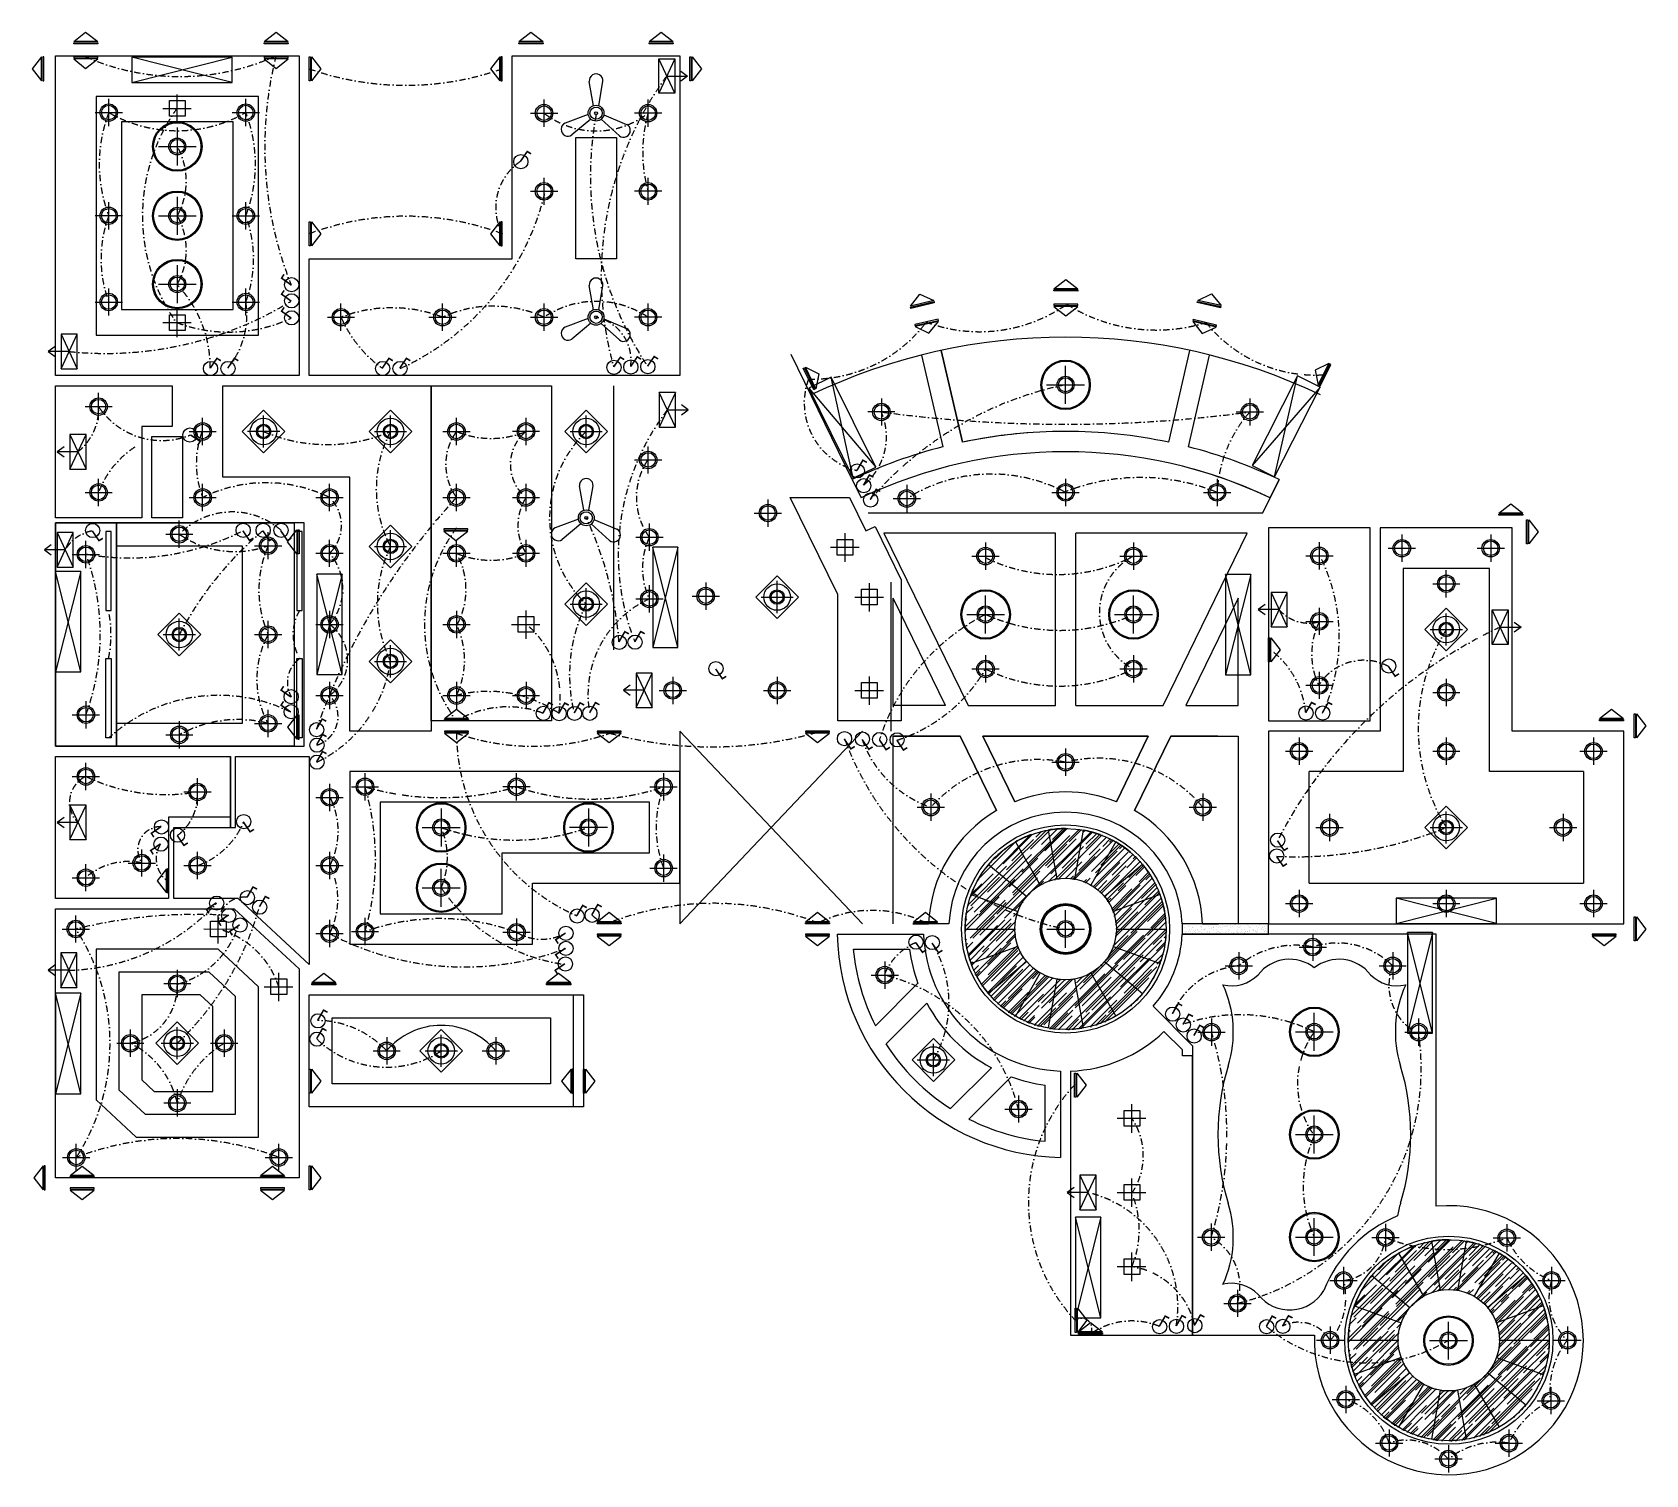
# Model space of a CAD drawing. Header units: millimetres. Extents: x 1911 to 33697, y 1899 to 30313.
import ezdxf

# ---------------------------------------------------------------- set-up
doc = ezdxf.new("R2010")
doc.units = ezdxf.units.MM
doc.linetypes.add('DASHDOT2', pattern=[0.5, 0.25, -0.125, 0, -0.125])
for name, color, linetype in [('AL_Elec - Wall Mounted Halogen 36 W', 7, 'Continuous'), ('Elec - Air Conditioner', 6, 'Continuous'), ('Elec - Cable Wires', 143, 'Continuous'), ('Elec - Chandelier', 11, 'Continuous'), ('Elec - Fans', 11, 'Continuous'), ('Elec - Single Switch', 6, 'Continuous'), ('Elec - Spot Light', 6, 'Continuous'), ('Elec - Strip Lights', 6, 'Continuous'), ('Struc - Hatch', 251, 'Continuous'), ('Struc - Hatch 1', 251, 'Continuous'), ('Struc - Wall Lines', 2, 'Continuous')]:
    doc.layers.add(name, color=color, linetype=linetype)

msp = doc.modelspace()

# ---------------------------------------------------------------- hatches: boundary and pattern name
at = {"layer": 'Struc - Hatch 1'}
h = msp.add_hatch(dxfattribs=at)
h.set_pattern_fill('AR-RROOF', color=256, scale=200, angle=45, style=0)
h.set_pattern_definition([(45, (20218.43, 10599.28), (169.7056, 452.548), [3000, -400, 1000, -200]), (45, (20335.8, 10858.08), (-329.512, 46.669), [600, -66, 1200, -150]), (45, (20168.93, 10790.2), (640.6387, 830.1434), [1600, -280, 800, -200])])
h.paths.add_polyline_path([(22612, 14599, 0.466308), (20288, 12649, 1), (24248, 12649, 0.267949), (23258, 14364), (22768, 13515, -0.267949), (23268, 12649, -1), (21268, 12649, -0.466308), (22442, 13634)])
h.paths.add_polyline_path([(23258, 14364, 0.57735), (20288, 12649, 1), (24248, 12649, 0.176327), (23785, 13922), (23034, 13292, -0.176327), (23268, 12649, -1), (21268, 12649, -0.57735), (22768, 13515)], flags=17)
h.paths.add_polyline_path([(23785, 13922, 0.700208), (20288, 12649, 1), (24248, 12649, 0.087489), (24129, 13326), (23208, 12991, -0.087489), (23268, 12649, -1), (21268, 12649, -0.700208), (23034, 13292)], flags=16)
h.paths.add_polyline_path([(24129, 13326, 0.8391), (20288, 12649, 1), (24248, 12649), (23268, 12649, -1), (21268, 12649, -0.8391), (23208, 12991)], flags=17)
h.paths.add_polyline_path([(24248, 12649, 1), (20288, 12649, 0.8391), (24129, 11972), (23208, 12307, -0.8391), (21268, 12649, -1), (23268, 12649)], flags=0)
h.paths.add_polyline_path([(24129, 11972, 0.087489), (24248, 12649, 1), (20288, 12649, 0.700208), (23785, 11377), (23034, 12006, -0.700208), (21268, 12649, -1), (23268, 12649, -0.087489), (23208, 12307)], flags=0)
h.paths.add_polyline_path([(23785, 11377, 0.176327), (24248, 12649, 1), (20288, 12649, 0.57735), (23258, 10935), (22768, 11783, -0.57735), (21268, 12649, -1), (23268, 12649, -0.176327), (23034, 12006)], flags=0)
h.paths.add_polyline_path([(23258, 10935, 0.267949), (24248, 12649, 1), (20288, 12649, 0.466308), (22612, 10699), (22442, 11664, -0.466308), (21268, 12649, -1), (23268, 12649, -0.267949), (22768, 11783)], flags=0)
h.paths.add_polyline_path([(22612, 10699, 0.36397), (24248, 12649, 1), (20288, 12649, 0.36397), (21925, 10699), (22095, 11664, -0.36397), (21268, 12649, -1), (23268, 12649, -0.36397), (22442, 11664)], flags=0)
h.paths.add_polyline_path([(21925, 10699, 0.466308), (24248, 12649, 1), (20288, 12649, 0.267949), (21278, 10935), (21768, 11783, -0.267949), (21268, 12649, -1), (23268, 12649, -0.466308), (22095, 11664)], flags=0)
h.paths.add_polyline_path([(21278, 10935, 0.57735), (24248, 12649, 1), (20288, 12649, 0.176327), (20752, 11377), (21502, 12006, -0.176327), (21268, 12649, -1), (23268, 12649, -0.57735), (21768, 11783)])
h.paths.add_polyline_path([(20752, 11377, 0.700208), (24248, 12649, 1), (20288, 12649, 0.087489), (20408, 11972), (21329, 12307, -0.087489), (21268, 12649, -1), (23268, 12649, -0.700208), (21502, 12006)], flags=0)
h.paths.add_polyline_path([(20408, 11972, 0.8391), (24248, 12649, 1), (20288, 12649), (21268, 12649, -1), (23268, 12649, -0.8391), (21329, 12307)])
h.paths.add_polyline_path([(20288, 12649, 1), (24248, 12649, 0.8391), (20408, 13326), (21329, 12991, -0.8391), (23268, 12649, -1), (21268, 12649)], flags=0)
h.paths.add_polyline_path([(20408, 13326, 0.087489), (20288, 12649, 1), (24248, 12649, 0.700208), (20752, 13922), (21502, 13292, -0.700208), (23268, 12649, -1), (21268, 12649, -0.087489), (21329, 12991)], flags=0)
h.paths.add_polyline_path([(20752, 13922, 0.176327), (20288, 12649, 1), (24248, 12649, 0.57735), (21278, 14364), (21768, 13515, -0.57735), (23268, 12649, -1), (21268, 12649, -0.176327), (21502, 13292)], flags=16)
h.paths.add_polyline_path([(21278, 14364, 0.267949), (20288, 12649, 1), (24248, 12649, 0.466308), (21925, 14599), (22095, 13634, -0.466308), (23268, 12649, -1), (21268, 12649, -0.267949), (21768, 13515)], flags=0)
h.paths.add_polyline_path([(21925, 14599, 0.36397), (20288, 12649, 1), (24248, 12649, 0.36397), (22612, 14599), (22442, 13634, -0.36397), (23268, 12649, -1), (21268, 12649, -0.36397), (22095, 13634)], flags=16)
h = msp.add_hatch(dxfattribs=at)
h.set_pattern_fill('AR-RROOF', color=256, scale=200, angle=45, style=0)
h.set_pattern_definition([(45, (27768.43, 2499.28), (169.7056, 452.548), [3000, -400, 1000, -200]), (45, (27885.8, 2758.08), (-329.512, 46.669), [600, -66, 1200, -150]), (45, (27718.93, 2690.2), (640.6387, 830.1434), [1600, -280, 800, -200])])
h.paths.add_polyline_path([(30162, 6499, 0.466308), (27838, 4549, 1), (31798, 4549, 0.267949), (30808, 6264), (30318, 5415, -0.267949), (30818, 4549, -1), (28818, 4549, -0.466308), (29992, 5534)])
h.paths.add_polyline_path([(30808, 6264, 0.57735), (27838, 4549, 1), (31798, 4549, 0.176327), (31335, 5822), (30584, 5192, -0.176327), (30818, 4549, -1), (28818, 4549, -0.57735), (30318, 5415)], flags=17)
h.paths.add_polyline_path([(31335, 5822, 0.700208), (27838, 4549, 1), (31798, 4549, 0.087489), (31679, 5226), (30758, 4891, -0.087489), (30818, 4549, -1), (28818, 4549, -0.700208), (30584, 5192)], flags=16)
h.paths.add_polyline_path([(31679, 5226, 0.8391), (27838, 4549, 1), (31798, 4549), (30818, 4549, -1), (28818, 4549, -0.8391), (30758, 4891)], flags=17)
h.paths.add_polyline_path([(31798, 4549, 1), (27838, 4549, 0.8391), (31679, 3872), (30758, 4207, -0.8391), (28818, 4549, -1), (30818, 4549)], flags=0)
h.paths.add_polyline_path([(31679, 3872, 0.087489), (31798, 4549, 1), (27838, 4549, 0.700208), (31335, 3277), (30584, 3906, -0.700208), (28818, 4549, -1), (30818, 4549, -0.087489), (30758, 4207)], flags=0)
h.paths.add_polyline_path([(31335, 3277, 0.176327), (31798, 4549, 1), (27838, 4549, 0.57735), (30808, 2835), (30318, 3683, -0.57735), (28818, 4549, -1), (30818, 4549, -0.176327), (30584, 3906)], flags=0)
h.paths.add_polyline_path([(30808, 2835, 0.267949), (31798, 4549, 1), (27838, 4549, 0.466308), (30162, 2599), (29992, 3564, -0.466308), (28818, 4549, -1), (30818, 4549, -0.267949), (30318, 3683)], flags=0)
h.paths.add_polyline_path([(30162, 2599, 0.36397), (31798, 4549, 1), (27838, 4549, 0.36397), (29475, 2599), (29645, 3564, -0.36397), (28818, 4549, -1), (30818, 4549, -0.36397), (29992, 3564)], flags=0)
h.paths.add_polyline_path([(29475, 2599, 0.466308), (31798, 4549, 1), (27838, 4549, 0.267949), (28828, 2835), (29318, 3683, -0.267949), (28818, 4549, -1), (30818, 4549, -0.466308), (29645, 3564)], flags=0)
h.paths.add_polyline_path([(28828, 2835, 0.57735), (31798, 4549, 1), (27838, 4549, 0.176327), (28302, 3277), (29052, 3906, -0.176327), (28818, 4549, -1), (30818, 4549, -0.57735), (29318, 3683)])
h.paths.add_polyline_path([(28302, 3277, 0.700208), (31798, 4549, 1), (27838, 4549, 0.087489), (27958, 3872), (28879, 4207, -0.087489), (28818, 4549, -1), (30818, 4549, -0.700208), (29052, 3906)], flags=0)
h.paths.add_polyline_path([(27958, 3872, 0.8391), (31798, 4549, 1), (27838, 4549), (28818, 4549, -1), (30818, 4549, -0.8391), (28879, 4207)])
h.paths.add_polyline_path([(27838, 4549, 1), (31798, 4549, 0.8391), (27958, 5226), (28879, 4891, -0.8391), (30818, 4549, -1), (28818, 4549)], flags=0)
h.paths.add_polyline_path([(27958, 5226, 0.087489), (27838, 4549, 1), (31798, 4549, 0.700208), (28302, 5822), (29052, 5192, -0.700208), (30818, 4549, -1), (28818, 4549, -0.087489), (28879, 4891)], flags=0)
h.paths.add_polyline_path([(28302, 5822, 0.176327), (27838, 4549, 1), (31798, 4549, 0.57735), (28828, 6264), (29318, 5415, -0.57735), (30818, 4549, -1), (28818, 4549, -0.176327), (29052, 5192)], flags=16)
h.paths.add_polyline_path([(28828, 6264, 0.267949), (27838, 4549, 1), (31798, 4549, 0.466308), (29475, 6499), (29645, 5534, -0.466308), (30818, 4549, -1), (28818, 4549, -0.267949), (29318, 5415)], flags=0)
h.paths.add_polyline_path([(29475, 6499, 0.36397), (27838, 4549, 1), (31798, 4549, 0.36397), (30162, 6499), (29992, 5534, -0.36397), (30818, 4549, -1), (28818, 4549, -0.36397), (29645, 5534)], flags=16)

# ---------------------------------------------------------------- linework, layer by layer
at = {"layer": 'AL_Elec - Wall Mounted Halogen 36 W'}
for p, q in [((3418, 28463), (3418, 29000)), ((6118, 28463), (6118, 29000)), ((11993, 28450), (11993, 28988)), ((14043, 28450), (14043, 28988)), ((3150, 28731), (3687, 28731)), ((5850, 28731), (6387, 28731)), ((11725, 28719), (12262, 28719)), ((14312, 28719), (13775, 28719)), ((11993, 26911), (11993, 27448)), ((14043, 26911), (14043, 27448)), ((11725, 27180), (12262, 27180)), ((14312, 27180), (13775, 27180)), ((3418, 26431), (3418, 26968)), ((6118, 26431), (6118, 26968)), ((3687, 26699), (3150, 26699)), ((5850, 26699), (6387, 26699)), ((3418, 24731), (3418, 25268)), ((6118, 24731), (6118, 25268)), ((3150, 24999), (3687, 24999)), ((5850, 24999), (6387, 24999)), ((7993, 24431), (7993, 24968)), ((9993, 24431), (9993, 24968)), ((11993, 24431), (11993, 24968)), ((14043, 24431), (14043, 24968)), ((7725, 24699), (8262, 24699)), ((9725, 24699), (10262, 24699)), ((11725, 24699), (12262, 24699)), ((14312, 24699), (13775, 24699)), ((3218, 22671), (3218, 23208)), ((2950, 22939), (3487, 22939)), ((18639, 23102), (18639, 22565)), ((25898, 23102), (25898, 22565)), ((5268, 22181), (5268, 22718)), ((10268, 22181), (10268, 22718)), ((11638, 22181), (11638, 22718)), ((18907, 22834), (18370, 22834)), ((25629, 22834), (26167, 22834)), ((5000, 22449), (5537, 22449)), ((10000, 22449), (10537, 22449)), ((11907, 22449), (11370, 22449)), ((14045, 21619), (14045, 22156)), ((13776, 21888), (14314, 21888)), ((3218, 20981), (3218, 21518)), ((5268, 20881), (5268, 21418)), ((7768, 20881), (7768, 21418)), ((10268, 20881), (10268, 21418)), ((11638, 20881), (11638, 21418)), ((19140, 21397), (19140, 20860)), ((22268, 21518), (22268, 20981)), ((25253, 21518), (25253, 20981)), ((2950, 21249), (3487, 21249)), ((5000, 21149), (5537, 21149)), ((7500, 21149), (8037, 21149)), ((10000, 21149), (10537, 21149)), ((11370, 21149), (11907, 21149)), ((16404, 21110), (16404, 20573)), ((18872, 21129), (19409, 21129)), ((22000, 21249), (22537, 21249)), ((24985, 21249), (25522, 21249)), ((4808, 20156), (4808, 20693)), ((16135, 20842), (16672, 20842)), ((4540, 20424), (5077, 20424)), ((6558, 19931), (6558, 20468)), ((13800, 20366), (14337, 20366)), ((14068, 20097), (14068, 20635)), ((28893, 20418), (28893, 19881)), ((30643, 20418), (30643, 19881)), ((2700, 20029), (3237, 20029)), ((2968, 19760), (2968, 20298)), ((6290, 20199), (6827, 20199)), ((7500, 20049), (8037, 20049)), ((7768, 19781), (7768, 20318)), ((10000, 20049), (10537, 20049)), ((10268, 19781), (10268, 20318)), ((11370, 20049), (11907, 20049)), ((11638, 19781), (11638, 20318)), ((20691, 20263), (20691, 19726)), ((23603, 20263), (23603, 19726)), ((27268, 19731), (27268, 20268)), ((28625, 20149), (29162, 20149)), ((30375, 20149), (30912, 20149)), ((20423, 19994), (20960, 19994)), ((23335, 19994), (23872, 19994)), ((27000, 19999), (27537, 19999)), ((29768, 19182), (29768, 19719)), ((14068, 18884), (14068, 19421)), ((15178, 19475), (15178, 18938)), ((29500, 19450), (30037, 19450)), ((13800, 19152), (14337, 19152)), ((14910, 19206), (15447, 19206)), ((7768, 18918), (7768, 18381)), ((10268, 18918), (10268, 18381)), ((27268, 18441), (27268, 18978)), ((6290, 18449), (6827, 18449)), ((6558, 18181), (6558, 18718)), ((7500, 18649), (8037, 18649)), ((10000, 18649), (10537, 18649)), ((27000, 18709), (27537, 18709)), ((20691, 18041), (20691, 17504)), ((23603, 18041), (23603, 17504)), ((7768, 17518), (7768, 16981)), ((10268, 17518), (10268, 16981)), ((11638, 17518), (11638, 16981)), ((14528, 17618), (14528, 17081)), ((16585, 17618), (16585, 17081)), ((20423, 17772), (20960, 17772)), ((23335, 17772), (23872, 17772)), ((27268, 17181), (27268, 17718)), ((29768, 17578), (29768, 17041)), ((7500, 17249), (8037, 17249)), ((10000, 17249), (10537, 17249)), ((11370, 17249), (11907, 17249)), ((14260, 17349), (14797, 17349)), ((16317, 17349), (16854, 17349)), ((27000, 17449), (27537, 17449)), ((29500, 17309), (30037, 17309)), ((2700, 16870), (3237, 16870)), ((2968, 17138), (2968, 16601)), ((6558, 16431), (6558, 16968)), ((4808, 16743), (4808, 16206)), ((6290, 16699), (6827, 16699)), ((4540, 16474), (5077, 16474)), ((26868, 16418), (26868, 15881)), ((29768, 16418), (29768, 15881)), ((32668, 16418), (32668, 15881)), ((2968, 15386), (2968, 15923)), ((22000, 15934), (22537, 15934)), ((22268, 16203), (22268, 15665)), ((26600, 16149), (27137, 16149)), ((29500, 16149), (30037, 16149)), ((32400, 16149), (32937, 16149)), ((2700, 15654), (3237, 15654)), ((5168, 15081), (5168, 15618)), ((8466, 15720), (8466, 15182)), ((11452, 15181), (11452, 15718)), ((14349, 15720), (14349, 15183)), ((4900, 15349), (5437, 15349)), ((7768, 15509), (7768, 14972)), ((8197, 15451), (8734, 15451)), ((11721, 15449), (11183, 15449)), ((14080, 15452), (14617, 15452)), ((19612, 15318), (19612, 14781)), ((24970, 15318), (24970, 14781)), ((7500, 15241), (8037, 15241)), ((19343, 15049), (19880, 15049)), ((24702, 15049), (25239, 15049)), ((27200, 14649), (27737, 14649)), ((27468, 14918), (27468, 14381)), ((31800, 14649), (32337, 14649)), ((32068, 14918), (32068, 14381)), ((4068, 13681), (4068, 14218)), ((5168, 13631), (5168, 14168)), ((7768, 14168), (7768, 13631)), ((14349, 14117), (14349, 13580)), ((2968, 13391), (2968, 13928)), ((3800, 13949), (4337, 13949)), ((4900, 13899), (5437, 13899)), ((7500, 13899), (8037, 13899)), ((14080, 13848), (14617, 13848)), ((2700, 13659), (3237, 13659)), ((26868, 13418), (26868, 12881)), ((29768, 13418), (29768, 12881)), ((32668, 13418), (32668, 12881)), ((26600, 13149), (27137, 13149)), ((29500, 13149), (30037, 13149)), ((32400, 13149), (32937, 13149)), ((2768, 12381), (2768, 12918)), ((7768, 12827), (7768, 12289)), ((8466, 12867), (8466, 12329)), ((11451, 12853), (11451, 12316)), ((2500, 12649), (3037, 12649)), ((7500, 12558), (8037, 12558)), ((8197, 12598), (8734, 12598)), ((11183, 12585), (11720, 12585)), ((27136, 12563), (27136, 12025)), ((25679, 12193), (25679, 11656)), ((26867, 12294), (27405, 12294)), ((28712, 12193), (28712, 11656)), ((4768, 11843), (4768, 11306)), ((18707, 12011), (18707, 11473)), ((25411, 11924), (25948, 11924)), ((28443, 11924), (28980, 11924)), ((4500, 11574), (5037, 11574)), ((18439, 11742), (18976, 11742)), ((25144, 10884), (25144, 10347)), ((29223, 10884), (29223, 10347)), ((3843, 10668), (3843, 10131)), ((5693, 10668), (5693, 10131)), ((8893, 10518), (8893, 9981)), ((11043, 10518), (11043, 9981)), ((24876, 10616), (25413, 10616)), ((28954, 10616), (29491, 10616)), ((3575, 10399), (4112, 10399)), ((5425, 10399), (5962, 10399)), ((8625, 10249), (9162, 10249)), ((10775, 10249), (11312, 10249)), ((4500, 9224), (5037, 9224)), ((4768, 9493), (4768, 8956)), ((21341, 9372), (21341, 8835)), ((21073, 9103), (21610, 9103)), ((2778, 7881), (2778, 8418)), ((6768, 7881), (6768, 8418)), ((2509, 8149), (3047, 8149)), ((6500, 8149), (7037, 8149)), ((25136, 6845), (25136, 6308)), ((28569, 6841), (28569, 6304)), ((30961, 6836), (30961, 6299)), ((24867, 6576), (25404, 6576)), ((28301, 6572), (28838, 6572)), ((30693, 6568), (31230, 6568)), ((27476, 5725), (28013, 5725)), ((27744, 5993), (27744, 5456)), ((31574, 5727), (32111, 5727)), ((31842, 5995), (31842, 5458)), ((25653, 5544), (25653, 5007)), ((25384, 5275), (25922, 5275)), ((27478, 4818), (27478, 4281)), ((32154, 4818), (32154, 4281)), ((27209, 4549), (27747, 4549)), ((31886, 4549), (32423, 4549)), ((27789, 3652), (27789, 3115)), ((31827, 3626), (31827, 3089)), ((27520, 3384), (28058, 3384)), ((31558, 3357), (32096, 3357)), ((28641, 2793), (28641, 2256)), ((31002, 2788), (31002, 2251)), ((28372, 2524), (28909, 2524)), ((29810, 2479), (29810, 1942)), ((30734, 2520), (31271, 2520)), ((29542, 2210), (30079, 2210))]:
    msp.add_line(p, q, dxfattribs=at)
for points in [[(2963, 30313), (2963, 30313), (3200, 30128), (2727, 30128)], [(6713, 30313), (6713, 30313), (6950, 30128), (6477, 30128)], [(11736, 30313), (11736, 30313), (11973, 30128), (11499, 30128)], [(14301, 30313), (14301, 30313), (14538, 30128), (14064, 30128)], [(2727, 30108), (3200, 30108), (3200, 30084), (2727, 30084)], [(6477, 30108), (6950, 30108), (6950, 30084), (6477, 30084)], [(11499, 30108), (11973, 30108), (11973, 30084), (11499, 30084)], [(14064, 30108), (14538, 30108), (14538, 30084), (14064, 30084)], [(1911, 29594), (1911, 29594), (2096, 29358), (2096, 29831)], [(2116, 29831), (2116, 29358), (2140, 29358), (2140, 29831)], [(2727, 29806), (3200, 29806), (3200, 29830), (2727, 29830)], [(2963, 29602), (2963, 29602), (3200, 29787), (2727, 29787)], [(6477, 29806), (6950, 29806), (6950, 29830), (6477, 29830)], [(6713, 29602), (6713, 29602), (6950, 29787), (6477, 29787)], [(7393, 29831), (7393, 29358), (7368, 29358), (7368, 29831)], [(7597, 29594), (7597, 29594), (7412, 29358), (7412, 29831)], [(10940, 29594), (10940, 29594), (11125, 29358), (11125, 29831)], [(11144, 29831), (11144, 29358), (11168, 29358), (11168, 29831)], [(14253, 29111), (14253, 29791), (14570, 29791), (14570, 29111)], [(14893, 29831), (14893, 29358), (14868, 29358), (14868, 29831)], [(15097, 29594), (15097, 29594), (14912, 29358), (14912, 29831)], [(7393, 26581), (7393, 26107), (7368, 26107), (7368, 26581)], [(7597, 26344), (7597, 26344), (7412, 26107), (7412, 26581)], [(10940, 26344), (10940, 26344), (11125, 26107), (11125, 26581)], [(11144, 26581), (11144, 26107), (11168, 26107), (11168, 26581)], [(22276, 25445), (22276, 25445), (22512, 25260), (22039, 25261)], [(19398, 25151), (19398, 25151), (19671, 25028), (19211, 24916)], [(22039, 25241), (22512, 25240), (22512, 25216), (22039, 25217)], [(25143, 25160), (25143, 25160), (25333, 24928), (24871, 25032)], [(19216, 24897), (19676, 25008), (19681, 24985), (19222, 24873)], [(22039, 24933), (22512, 24933), (22512, 24957), (22039, 24957)], [(22275, 24728), (22275, 24728), (22512, 24913), (22039, 24913)], [(24867, 25012), (25329, 24908), (25323, 24885), (24862, 24989)], [(19300, 24534), (19762, 24636), (19757, 24659), (19295, 24557)], [(19575, 24385), (19575, 24385), (19767, 24617), (19304, 24514)], [(24959, 24379), (24959, 24379), (25233, 24502), (24773, 24614)], [(24778, 24633), (25238, 24521), (25244, 24545), (24784, 24657)], [(2797, 23683), (2797, 24364), (2479, 24364), (2479, 23683)], [(17123, 23705), (17330, 23280), (17309, 23269), (17101, 23695)], [(17410, 23582), (17410, 23582), (17348, 23289), (17141, 23714)], [(27182, 23656), (27182, 23656), (27244, 23363), (27452, 23788)], [(27470, 23779), (27262, 23354), (27284, 23343), (27491, 23769)], [(14264, 23215), (14264, 22535), (14582, 22535), (14582, 23215)], [(2971, 21709), (2971, 22389), (2653, 22389), (2653, 21709)], [(31040, 21026), (31040, 21026), (31277, 20841), (30803, 20841)], [(30803, 20822), (31277, 20822), (31277, 20798), (30803, 20798)], [(31372, 20710), (31372, 20237), (31348, 20237), (31348, 20710)], [(31577, 20473), (31577, 20473), (31392, 20237), (31392, 20710)], [(2720, 19777), (2720, 20457), (2402, 20457), (2402, 19777)], [(3361, 18921), (3465, 18921), (3465, 20481), (3361, 20481)], [(6940, 20274), (6940, 20274), (7125, 20511), (7125, 20038)], [(7124, 18921), (7228, 18921), (7228, 20481), (7124, 20481)], [(7144, 20038), (7144, 20511), (7168, 20511), (7168, 20038)], [(10018, 20506), (10491, 20506), (10491, 20530), (10018, 20530)], [(10255, 20302), (10255, 20302), (10491, 20487), (10018, 20487)], [(26634, 18600), (26634, 19280), (26316, 19280), (26316, 18600)], [(30672, 18254), (30672, 18935), (30989, 18935), (30989, 18254)], [(26293, 18386), (26293, 17913), (26268, 17913), (26268, 18386)], [(26497, 18149), (26497, 18149), (26312, 17913), (26312, 18386)], [(3361, 17977), (3465, 17977), (3465, 16417), (3361, 16417)], [(7124, 17977), (7228, 17977), (7228, 16417), (7124, 16417)], [(14126, 17011), (14126, 17691), (13809, 17691), (13809, 17011)], [(6940, 16624), (6940, 16624), (7125, 16388), (7125, 16861)], [(7144, 16861), (7144, 16388), (7168, 16388), (7168, 16861)], [(10268, 16978), (10268, 16978), (10505, 16793), (10032, 16793)], [(33021, 16978), (33021, 16978), (33257, 16793), (32784, 16793)], [(33493, 16886), (33493, 16413), (33468, 16413), (33468, 16886)], [(33697, 16649), (33697, 16649), (33512, 16413), (33512, 16886)], [(10032, 16773), (10505, 16773), (10505, 16749), (10032, 16749)], [(10032, 16525), (10505, 16525), (10505, 16549), (10032, 16549)], [(13042, 16525), (13515, 16525), (13515, 16549), (13042, 16549)], [(17145, 16525), (17619, 16525), (17619, 16549), (17145, 16549)], [(32784, 16773), (33257, 16773), (33257, 16749), (32784, 16749)], [(10268, 16321), (10268, 16321), (10505, 16505), (10032, 16505)], [(13278, 16321), (13278, 16321), (13515, 16505), (13042, 16505)], [(17382, 16321), (17382, 16321), (17619, 16505), (17145, 16505)], [(2971, 14409), (2971, 15089), (2653, 15089), (2653, 14409)], [(4370, 13595), (4370, 13595), (4555, 13359), (4555, 13832)], [(4574, 13832), (4574, 13359), (4598, 13359), (4598, 13832)], [(13278, 12978), (13278, 12978), (13515, 12793), (13042, 12793)], [(13042, 12773), (13515, 12773), (13515, 12749), (13042, 12749)], [(17382, 12978), (17382, 12978), (17619, 12793), (17145, 12793)], [(17145, 12773), (17619, 12773), (17619, 12749), (17145, 12749)], [(19509, 12978), (19509, 12978), (19745, 12793), (19272, 12793)], [(19272, 12773), (19745, 12773), (19745, 12749), (19272, 12749)], [(33493, 12886), (33493, 12413), (33468, 12413), (33468, 12886)], [(33697, 12649), (33697, 12649), (33512, 12413), (33512, 12886)], [(13042, 12525), (13515, 12525), (13515, 12549), (13042, 12549)], [(13278, 12321), (13278, 12321), (13515, 12505), (13042, 12505)], [(17145, 12525), (17619, 12525), (17619, 12549), (17145, 12549)], [(17382, 12321), (17382, 12321), (17619, 12505), (17145, 12505)], [(32642, 12525), (33115, 12525), (33115, 12549), (32642, 12549)], [(32878, 12321), (32878, 12321), (33115, 12505), (32642, 12505)], [(2792, 11497), (2792, 12177), (2475, 12177), (2475, 11497)], [(7656, 11778), (7656, 11778), (7893, 11593), (7419, 11593)], [(12281, 11778), (12281, 11778), (12518, 11593), (12044, 11593)], [(7419, 11573), (7893, 11573), (7893, 11549), (7419, 11549)], [(12044, 11573), (12518, 11573), (12518, 11549), (12044, 11549)], [(7393, 9886), (7393, 9413), (7368, 9413), (7368, 9886)], [(7597, 9649), (7597, 9649), (7412, 9413), (7412, 9886)], [(12340, 9649), (12340, 9649), (12525, 9413), (12525, 9886)], [(12544, 9886), (12544, 9413), (12568, 9413), (12568, 9886)], [(12793, 9886), (12793, 9413), (12768, 9413), (12768, 9886)], [(12997, 9649), (12997, 9649), (12812, 9413), (12812, 9886)], [(22467, 9807), (22467, 9334), (22443, 9334), (22443, 9807)], [(22672, 9570), (22672, 9570), (22487, 9334), (22487, 9807)], [(1940, 7749), (1940, 7749), (2125, 7513), (2125, 7986)], [(2144, 7986), (2144, 7513), (2168, 7513), (2168, 7986)], [(2893, 7978), (2893, 7978), (3130, 7793), (2657, 7793)], [(6644, 7978), (6644, 7978), (6880, 7793), (6407, 7793)], [(7393, 7986), (7393, 7513), (7369, 7513), (7369, 7986)], [(7598, 7749), (7598, 7749), (7413, 7513), (7413, 7986)], [(2657, 7773), (3130, 7773), (3130, 7749), (2657, 7749)], [(6407, 7773), (6880, 7773), (6880, 7749), (6407, 7749)], [(22869, 7120), (22869, 7800), (22551, 7800), (22551, 7120)], [(2657, 7525), (3130, 7525), (3130, 7549), (2657, 7549)], [(2893, 7321), (2893, 7321), (3130, 7505), (2657, 7505)], [(6407, 7525), (6880, 7525), (6880, 7549), (6407, 7549)], [(6644, 7321), (6644, 7321), (6880, 7505), (6407, 7505)], [(22484, 5177), (22484, 4704), (22460, 4704), (22460, 5177)], [(22688, 4941), (22688, 4941), (22503, 4704), (22503, 5177)], [(22757, 4899), (22757, 4899), (22994, 4714), (22521, 4714)], [(22521, 4694), (22994, 4694), (22994, 4670), (22521, 4670)]]:
    msp.add_lwpolyline(points, close=True, dxfattribs=at)
for points in [[(14570, 29111), (14253, 29791)], [(14570, 29791), (14253, 29111)], [(14411, 29451), (14822, 29451)], [(14687, 29549), (14822, 29451), (14687, 29352)], [(2479, 23683), (2797, 24364)], [(2479, 24364), (2797, 23683)], [(2363, 24122), (2227, 24023), (2363, 23925)], [(2638, 24023), (2227, 24023)], [(14582, 23215), (14264, 22535)], [(14582, 22535), (14264, 23215)], [(14699, 22777), (14834, 22875), (14699, 22974)], [(14423, 22875), (14834, 22875)], [(2653, 21709), (2971, 22389)], [(2653, 22389), (2971, 21709)], [(2537, 22148), (2401, 22049), (2537, 21951)], [(2812, 22049), (2401, 22049)], [(2402, 19777), (2720, 20457)], [(2402, 20457), (2720, 19777)], [(2286, 20216), (2150, 20117), (2286, 20019)], [(2561, 20117), (2150, 20117)], [(26316, 18600), (26634, 19280)], [(26316, 19280), (26634, 18600)], [(26200, 19039), (26064, 18940), (26200, 18842)], [(26475, 18940), (26064, 18940)], [(30989, 18254), (30672, 18935)], [(30989, 18935), (30672, 18254)], [(30830, 18594), (31241, 18594)], [(31106, 18693), (31241, 18594), (31106, 18496)], [(13809, 17011), (14126, 17691)], [(13809, 17691), (14126, 17011)], [(13692, 17449), (13556, 17351), (13692, 17252)], [(13967, 17351), (13556, 17351)], [(2653, 14409), (2971, 15089)], [(2653, 15089), (2971, 14409)], [(2537, 14848), (2401, 14749), (2537, 14651)], [(2812, 14749), (2401, 14749)], [(2475, 11497), (2792, 12177)], [(2475, 12177), (2792, 11497)], [(2358, 11935), (2223, 11837), (2358, 11738)], [(2634, 11837), (2223, 11837)], [(22551, 7120), (22869, 7800)], [(22551, 7800), (22869, 7120)], [(22435, 7559), (22299, 7460), (22435, 7362)], [(22710, 7460), (22299, 7460)]]:
    msp.add_lwpolyline(points, dxfattribs=at)
at = {"layer": 'AL_Elec - Wall Mounted Halogen 36 W', "const_width": 31.2}
msp.add_lwpolyline([(11531, 27772), (11662, 27964), (11738, 27917)], dxfattribs=at)
at = {"layer": 'AL_Elec - Wall Mounted Halogen 36 W', "color": 30}
for points in [[(6468, 22870), (6048, 22449), (6468, 22029), (6889, 22449)], [(8968, 22870), (9389, 22449), (8968, 22029), (8548, 22449)], [(12823, 22870), (13244, 22449), (12823, 22029), (12402, 22449)], [(8968, 20606), (9389, 20185), (8968, 19765), (8548, 20185)], [(12823, 19470), (13244, 19049), (12823, 18629), (12402, 19049)], [(16585, 19608), (17006, 19188), (16585, 18767), (16165, 19188)], [(4808, 18870), (5229, 18449), (4808, 18029), (4388, 18449)], [(29768, 18970), (30189, 18549), (29768, 18129), (29348, 18549)], [(8968, 18342), (9389, 17921), (8968, 17501), (8548, 17921)], [(29768, 15070), (30189, 14649), (29768, 14229), (29348, 14649)], [(4768, 10820), (5189, 10399), (4768, 9979), (4348, 10399)], [(9968, 10670), (10389, 10249), (9968, 9829), (9548, 10249)], [(19663, 10490), (20084, 10069), (19663, 9648), (19243, 10069)]]:
    msp.add_lwpolyline(points, close=True, dxfattribs=at)
at = {"layer": 'AL_Elec - Wall Mounted Halogen 36 W'}
for centre, radius in [((3418, 28731), 172), ((3418, 28731), 143), ((6118, 28731), 172), ((6118, 28731), 143), ((11993, 28719), 172), ((11993, 28719), 143), ((14043, 28719), 172), ((14043, 28719), 143), ((11537, 27764), 140), ((11993, 27180), 172), ((14043, 27180), 172), ((11993, 27180), 143), ((14043, 27180), 143), ((3418, 26699), 172), ((3418, 26699), 143), ((6118, 26699), 172), ((6118, 26699), 143), ((3418, 24999), 172), ((3418, 24999), 143), ((6118, 24999), 172), ((6118, 24999), 143), ((7993, 24699), 172), ((7993, 24699), 143), ((9993, 24699), 172), ((9993, 24699), 143), ((11993, 24699), 172), ((11993, 24699), 143), ((14043, 24699), 172), ((14043, 24699), 143), ((3218, 22939), 172), ((3218, 22939), 143), ((18639, 22834), 172), ((18639, 22834), 143), ((25898, 22834), 172), ((25898, 22834), 143), ((5268, 22449), 172), ((5268, 22449), 143), ((10268, 22449), 172), ((10268, 22449), 143), ((11638, 22449), 172), ((11638, 22449), 143), ((14045, 21888), 172), ((14045, 21888), 143), ((3218, 21249), 172), ((3218, 21249), 143), ((5268, 21149), 172), ((7768, 21149), 172), ((10268, 21149), 172), ((11638, 21149), 172), ((19140, 21129), 172), ((22268, 21249), 172), ((22268, 21249), 143), ((25253, 21249), 172), ((25253, 21249), 143), ((5268, 21149), 143), ((7768, 21149), 143), ((10268, 21149), 143), ((11638, 21149), 143), ((16404, 20842), 172), ((16404, 20842), 143), ((19140, 21129), 143), ((4808, 20424), 172), ((4808, 20424), 143), ((6558, 20199), 172), ((14068, 20366), 172), ((14068, 20366), 143), ((2968, 20029), 172), ((2968, 20029), 143), ((6558, 20199), 143), ((7768, 20049), 172), ((7768, 20049), 143), ((10268, 20049), 172), ((10268, 20049), 143), ((11638, 20049), 172), ((11638, 20049), 143), ((20691, 19994), 172), ((20691, 19994), 143), ((23603, 19994), 172), ((23603, 19994), 143), ((27268, 19999), 172), ((27268, 19999), 143), ((28893, 20149), 172), ((28893, 20149), 143), ((30643, 20149), 172), ((30643, 20149), 143), ((29768, 19450), 172), ((29768, 19450), 143), ((14068, 19152), 172), ((14068, 19152), 143), ((15178, 19206), 172), ((15178, 19206), 143), ((7768, 18649), 172), ((7768, 18649), 143), ((10268, 18649), 172), ((10268, 18649), 143), ((27268, 18709), 172), ((27268, 18709), 143), ((6558, 18449), 172), ((6558, 18449), 143), ((20691, 17772), 172), ((20691, 17772), 143), ((23603, 17772), 172), ((23603, 17772), 143), ((14528, 17349), 172), ((14528, 17349), 143), ((16585, 17349), 172), ((16585, 17349), 143), ((27268, 17449), 172), ((27268, 17449), 143), ((7768, 17249), 172), ((7768, 17249), 143), ((10268, 17249), 172), ((10268, 17249), 143), ((11638, 17249), 172), ((11638, 17249), 143), ((29768, 17309), 172), ((29768, 17309), 143), ((2968, 16870), 172), ((2968, 16870), 143), ((6558, 16699), 172), ((4808, 16474), 172), ((4808, 16474), 143), ((6558, 16699), 143), ((26868, 16149), 172), ((26868, 16149), 143), ((29768, 16149), 172), ((29768, 16149), 143), ((32668, 16149), 172), ((32668, 16149), 143), ((22268, 15934), 172), ((22268, 15934), 143), ((2968, 15654), 172), ((2968, 15654), 143), ((8466, 15451), 172), ((8466, 15451), 143), ((11452, 15449), 172), ((11452, 15449), 143), ((14349, 15452), 172), ((14349, 15452), 143), ((5168, 15349), 172), ((5168, 15349), 143), ((7768, 15241), 172), ((7768, 15241), 143), ((19612, 15049), 172), ((19612, 15049), 143), ((24970, 15049), 172), ((24970, 15049), 143), ((27468, 14649), 172), ((27468, 14649), 143), ((32068, 14649), 172), ((32068, 14649), 143), ((4068, 13949), 172), ((4068, 13949), 143), ((5168, 13899), 172), ((5168, 13899), 143), ((7768, 13899), 172), ((7768, 13899), 143), ((14349, 13848), 172), ((14349, 13848), 143), ((2968, 13659), 172), ((2968, 13659), 143), ((26868, 13149), 172), ((26868, 13149), 143), ((29768, 13149), 172), ((29768, 13149), 143), ((32668, 13149), 172), ((32668, 13149), 143), ((2768, 12649), 172), ((2768, 12649), 143), ((7768, 12558), 172), ((8466, 12598), 172), ((8466, 12598), 143), ((11451, 12585), 172), ((11451, 12585), 143), ((7768, 12558), 143), ((27136, 12294), 172), ((27136, 12294), 143), ((25679, 11924), 172), ((28712, 11924), 172), ((18707, 11742), 172), ((18707, 11742), 143), ((25679, 11924), 143), ((28712, 11924), 143), ((4768, 11574), 172), ((4768, 11574), 143), ((3843, 10399), 172), ((3843, 10399), 143), ((5693, 10399), 172), ((5693, 10399), 143), ((25144, 10616), 172), ((25144, 10616), 143), ((29223, 10616), 172), ((29223, 10616), 143), ((8893, 10249), 172), ((8893, 10249), 143), ((11043, 10249), 172), ((11043, 10249), 143), ((4768, 9224), 172), ((4768, 9224), 143), ((21341, 9103), 172), ((21341, 9103), 143), ((2778, 8149), 172), ((2778, 8149), 143), ((6768, 8149), 172), ((6768, 8149), 143), ((25136, 6576), 172), ((25136, 6576), 143), ((28569, 6572), 172), ((28569, 6572), 143), ((30961, 6568), 172), ((30961, 6568), 143), ((27744, 5725), 172), ((27744, 5725), 143), ((31842, 5727), 172), ((31842, 5727), 143), ((25653, 5275), 172), ((25653, 5275), 143), ((27478, 4549), 172), ((27478, 4549), 143), ((32154, 4549), 172), ((32154, 4549), 143), ((27789, 3384), 172), ((27789, 3384), 143), ((31827, 3357), 172), ((31827, 3357), 143), ((28641, 2524), 172), ((28641, 2524), 143), ((31002, 2520), 172), ((31002, 2520), 143), ((29810, 2210), 172), ((29810, 2210), 143)]:
    msp.add_circle(centre, radius, dxfattribs=at)
at = {"layer": 'Elec - Air Conditioner'}
for p, q in [((5852, 29324), (3872, 29820)), ((3872, 29324), (5852, 29820)), ((5852, 29820), (3872, 29820)), ((3872, 29820), (3872, 29324)), ((5852, 29324), (5852, 29820)), ((3872, 29324), (5852, 29324)), ((17652, 23522), (17207, 23302)), ((18085, 21528), (17652, 23522)), ((18530, 21748), (17652, 23522)), ((26839, 23545), (25941, 21780)), ((26384, 21555), (26839, 23545)), ((27281, 23320), (26839, 23545)), ((17207, 23302), (18530, 21748)), ((17207, 23302), (18085, 21528)), ((27281, 23320), (25941, 21780)), ((26384, 21555), (27281, 23320)), ((18085, 21528), (18530, 21748)), ((25941, 21780), (26384, 21555)), ((14632, 20171), (14136, 18191)), ((14632, 18191), (14136, 20171)), ((14136, 20171), (14136, 18191)), ((14632, 20171), (14136, 20171)), ((14632, 18191), (14632, 20171)), ((2865, 19694), (2368, 17714)), ((2865, 17714), (2368, 19694)), ((2368, 19694), (2368, 17714)), ((2865, 19694), (2368, 19694)), ((2865, 17714), (2865, 19694)), ((8017, 19639), (7520, 17659)), ((8017, 17659), (7520, 19639)), ((7520, 19639), (7520, 17659)), ((8017, 19639), (7520, 19639)), ((8017, 17659), (8017, 19639)), ((25917, 19634), (25420, 17654)), ((25917, 17654), (25420, 19634)), ((25420, 19634), (25420, 17654)), ((25917, 19634), (25420, 19634)), ((25917, 17654), (25917, 19634)), ((14136, 18191), (14632, 18191)), ((2368, 17714), (2865, 17714)), ((7520, 17659), (8017, 17659)), ((25420, 17654), (25917, 17654)), ((30758, 12758), (28778, 13254)), ((28778, 12758), (30758, 13254)), ((30758, 13254), (28778, 13254)), ((28778, 13254), (28778, 12758)), ((30758, 12758), (30758, 13254)), ((28778, 12758), (30758, 12758)), ((29498, 12578), (29002, 10598)), ((29498, 10598), (29002, 12578)), ((29002, 12578), (29002, 10598)), ((29498, 12578), (29002, 12578)), ((29498, 10598), (29498, 12578)), ((2865, 11382), (2368, 9402)), ((2865, 9402), (2368, 11382)), ((2368, 11382), (2368, 9402)), ((2865, 11382), (2368, 11382)), ((2865, 9402), (2865, 11382)), ((29002, 10598), (29498, 10598)), ((2368, 9402), (2865, 9402)), ((22962, 6970), (22466, 4990)), ((22962, 4990), (22466, 6970)), ((22466, 6970), (22466, 4990)), ((22962, 6970), (22466, 6970)), ((22962, 4990), (22962, 6970)), ((22466, 4990), (22962, 4990))]:
    msp.add_line(p, q, dxfattribs=at)
at = {"layer": 'Elec - Cable Wires', "linetype": 'DASHDOT2', "ltscale": 500}
for centre, radius, start, end in [((4817, 34059), 4617, 246.3245, 294.2493), ((13868, 28055), 7376, 165.9228, 201.6448), ((9268, 34987), 5718, 250.5909, 289.4091), ((19794, 25508), 6673, 143.7756, 195.5405), ((6067, 27715), 2836, 159.0102, 200.9898), ((4768, 31101), 2727, 240.3292, 299.6708), ((7717, 26696), 3635, 144.3746, 215.3491), ((3481, 27715), 2826, 338.9295, 21.0705), ((13018, 30044), 1675, 232.276, 307.724), ((19680, 27471), 6772, 169.6245, 213.495), ((16780, 27949), 2843, 164.2889, 195.7111), ((3539, 27381), 1406, 330.9916, 29.0084), ((12143, 26856), 1101, 123.74, 207.7371), ((7036, 28345), 5116, 294.4967, 346.835), ((5702, 25849), 2436, 159.5814, 200.4186), ((3579, 26026), 1367, 330.4999, 29.5001), ((3835, 25849), 2436, 339.5814, 20.4186), ((9268, 21281), 5408, 69.4293, 110.5707), ((3055, 23709), 2363, 359.7227, 44.0794), ((3354, 30996), 7009, 264.1409, 301.4639), ((4499, 24743), 1640, 320.3809, 8.9763), ((8993, 22112), 2774, 68.8668, 111.1332), ((10993, 22531), 2388, 65.2393, 114.7607), ((13018, 23174), 1838, 56.0999, 123.9001), ((20571, 27431), 3016, 249.5104, 304.7086), ((24056, 27771), 3323, 237.8694, 287.1333), ((5781, 27306), 2898, 249.4348, 295.1434), ((10258, 25699), 2475, 203.827, 234.2862), ((12842, 23852), 866, 351.6856, 78.2863), ((17272, 26298), 2817, 268.6302, 323.135), ((27191, 26325), 2764, 218.7381, 273.6324), ((18489, 23009), 1369, 159.7634, 255.9983), ((23653, 16609), 6901, 101.5774, 139.3123), ((2142, 22893), 1077, 308.4522, 2.4808), ((4464, 23769), 1497, 213.6822, 291.7015), ((18149, 20022), 4693, 142.5542, 201.4432), ((17506, 22345), 1233, 309.182, 23.3373), ((22268, 49987), 27395, 262.3866, 277.6134), ((27828, 21125), 2578, 138.4813, 177.2293), ((6955, 21813), 1812, 159.4393, 201.4754), ((7718, 25356), 3164, 246.7288, 293.2712), ((11120, 21317), 2431, 152.2464, 207.7536), ((11165, 21799), 1108, 144.0688, 215.9312), ((10953, 24101), 1788, 247.4704, 292.5296), ((12170, 21800), 840, 129.1228, 230.7455), ((14470, 20749), 2367, 134.0951, 225.9049), ((4911, 20629), 1802, 123.0381, 159.8814), ((15144, 21150), 1331, 146.3336, 216.0861), ((6518, 18607), 2833, 63.8133, 116.1867), ((20809, 18472), 3138, 62.2835, 122.1347), ((23745, 17539), 4005, 67.8826, 111.6419), ((19989, 12154), 13244, 137.2171, 160.4643), ((7237, 20599), 765, 314.0343, 45.9657), ((12509, 20599), 1030, 147.7172, 212.2828), ((5852, 19406), 1458, 48.7688, 135.6874), ((6472, 17770), 7017, 4.3589, 25.1278), ((3226, 19734), 768, 99.8971, 150.0315), ((3831, 24866), 4907, 259.873, 297.0197), ((10820, 15295), 6789, 130.021, 152.3162), ((5902, 22009), 1925, 235.3963, 289.9509), ((12821, 18649), 3182, 143.335, 216.665), ((15365, 19759), 1432, 154.9259, 205.0741), ((-1339, 18452), 4589, 339.8261, 20.1739), ((8543, 19324), 2168, 156.2024, 203.7976), ((6958, 19349), 1071, 319.1682, 40.8318), ((11318, 19053), 2608, 154.276, 205.724), ((9002, 19335), 1454, 331.163, 29.4143), ((10953, 21701), 1788, 247.4704, 292.5296), ((22117, 22875), 3242, 243.9191, 297.2947), ((24191, 18883), 1257, 117.8625, 242.1375), ((24085, 18394), 3574, 335.3215, 26.684), ((14937, 17265), 2078, 114.701, 189.9351), ((1168, 18449), 2294, 348.1283, 11.8717), ((7972, 18454), 923, 149.6013, 211.063), ((15631, 17655), 3135, 153.583, 193.8805), ((22594, 15115), 4187, 117.0033, 162.4946), ((22155, 22101), 3569, 245.8181, 293.9647), ((27058, 19454), 779, 221.228, 287.1864), ((8179, 17571), 1844, 151.5438, 208.4562), ((7257, 17949), 867, 306.1588, 53.8412), ((8806, 17949), 1621, 334.4201, 25.5799), ((10426, 17215), 1885, 350.3453, 49.5429), ((34771, 10090), 9372, 114.8613, 152.6371), ((28563, 18065), 1446, 153.5383, 205.2166), ((32934, 16599), 3718, 148.3695, 211.6305), ((25260, 16751), 1745, 5.2114, 53.727), ((7511, 17507), 574, 125.0729, 209.4519), ((6379, 18289), 2615, 295.8511, 351.924), ((28142, 16898), 1044, 62.1469, 148.148), ((17992, 19339), 3121, 287.75, 329.8654), ((22147, 20736), 3302, 243.8367, 296.1633), ((5584, 14034), 3218, 63.8379, 132.2205), ((7342, 16837), 593, 287.4011, 44.0312), ((10893, 14869), 2461, 55.5605, 104.6961), ((11279, 15030), 1995, 69.446, 120.4522), ((5961, 14421), 2354, 75.3862, 119.2982), ((14231, 16539), 3963, 180.4929, 246.29), ((11781, 20826), 4577, 250.699, 289.301), ((15300, 23896), 7659, 254.8029, 285.7743), ((23466, 18445), 5919, 200.2414, 258.331), ((20322, 17122), 2191, 199.7404, 251.076), ((21727, 13134), 2852, 79.059, 137.8776), ((22913, 13334), 2679, 39.8208, 103.911), ((3207, 15146), 562, 115.1178, 225.7259), ((4544, 18952), 3655, 244.4535, 279.6929), ((4197, 15269), 966, 306.2161, 4.7838), ((3642, 14024), 5030, 343.5242, 16.4758), ((9959, 20554), 5317, 253.6908, 286.3092), ((12900, 19647), 4439, 250.9594, 289.0716), ((16450, 14647), 2248, 159.0237, 200.8142), ((6446, 14575), 1491, 333.0417, 26.5109), ((4441, 14214), 451, 88.7987, 215.9848), ((4670, 15331), 1516, 289.1912, 338.046), ((8577, 14055), 1512, 336.8784, 23.1216), ((11415, 18775), 4374, 250.7036, 289.4105), ((26800, 21984), 7912, 267.266, 292.0321), ((4900, 14035), 547, 147.7114, 234.6532), ((3806, 12696), 1282, 77.8718, 130.8057), ((6444, 13235), 1487, 332.9178, 26.5228), ((12872, 15428), 3507, 214.1025, 262.5223), ((2526, 15937), 4102, 271.5008, 317.3753), ((770, 14636), 5825, 313.3382, 344.5854), ((6099, 12745), 532, 85.1143, 190.3581), ((15330, 7458), 5697, 68.7851, 111.1083), ((5129, 3122), 9815, 86.1896, 103.9149), ((4317, 13237), 1734, 285.0933, 343.055), ((9940, 8485), 4369, 69.7683, 109.727), ((13289, 13260), 486, 223.1324, 268.7094), ((18454, 10611), 2405, 63.9971, 116.21), ((-674, 10392), 4117, 326.9942, 33.2527), ((5115, 10974), 1738, 17.8746, 74.6147), ((10419, 17586), 5684, 242.1969, 290.6464), ((11947, 13415), 967, 239.1748, 298.9969), ((19784, 11300), 1178, 113.3554, 157.9858), ((17739, 11198), 2232, 329.6062, 31.8015), ((26791, 10598), 1731, 78.7221, 129.98), ((27623, 10828), 1545, 45.2052, 108.3758), ((25825, 10344), 1587, 95.281, 156.4137), ((29702, 11536), 1064, 158.5982, 243.2141), ((3615, 11533), 1154, 281.4163, 1.4528), ((17841, 8244), 3600, 13.4582, 76.3216), ((7511, 8953), 1895, 43.1453, 89.3255), ((25702, 7610), 3351, 64.0461, 109.5613), ((18606, 8610), 6839, 342.7025, 17.051), ((24510, 9899), 4763, 283.888, 8.2957), ((28584, 9601), 1746, 144.1753, 215.8247), ((3052, 8829), 1761, 12.9783, 63.2995), ((6814, 8566), 2149, 121.4264, 162.1515), ((8889, 11905), 1977, 226.1584, 303.108), ((24928, 7268), 3392, 137.097, 223.3113), ((22475, 8183), 1324, 326.1499, 33.8501), ((4773, 3008), 5515, 68.7894, 111.2106), ((29345, 7580), 2395, 155.3467, 204.6533), ((22165, 5211), 2314, 350.5099, 76.3734), ((21827, 6723), 1891, 337.5176, 22.4824), ((24592, 5607), 1111, 342.6227, 60.7307), ((27624, 6667), 950, 277.2686, 354.2922), ((29775, 9557), 3219, 247.9924, 291.7806), ((32397, 7186), 1561, 203.1314, 249.1973), ((23347, 4513), 1502, 12.4522, 81.5319), ((26464, 5387), 1324, 319.9775, 14.7871), ((32944, 5389), 1153, 162.951, 226.7362), ((22581, 4775), 205, 329.1425, 126.2166), ((23575, 3504), 1424, 67.7809, 125.0524), ((28208, 7202), 3100, 230.1642, 301.1614), ((26861, 4188), 715, 30.3231, 116.4066), ((33361, 3575), 1550, 141.0748, 188.4111), ((27360, 2107), 1347, 18.0533, 71.4224), ((32555, 1817), 1704, 115.3454, 155.6584), ((28990, 1507), 1075, 40.2555, 108.9627), ((30755, 1020), 1520, 80.6438, 128.8844)]:
    msp.add_arc(centre, radius, start, end, dxfattribs=at)
at = {"layer": 'Elec - Chandelier', "color": 30}
for p, q in [((4768, 28436), (4768, 27689)), ((4395, 28063), (5142, 28063)), ((4768, 27072), (4768, 26326)), ((4395, 26699), (5142, 26699)), ((4768, 25726), (4768, 24980)), ((4395, 25353), (5142, 25353)), ((22268, 22996), (22268, 23743)), ((21895, 23369), (22642, 23369)), ((6468, 22132), (6468, 22766)), ((8968, 22132), (8968, 22766)), ((12823, 22132), (12823, 22766)), ((6786, 22449), (6151, 22449)), ((8651, 22449), (9286, 22449)), ((12506, 22449), (13140, 22449)), ((8968, 19868), (8968, 20502)), ((8651, 20185), (9286, 20185)), ((16585, 18871), (16585, 19505)), ((12823, 18732), (12823, 19366)), ((16268, 19188), (16903, 19188)), ((20693, 18472), (20693, 19218)), ((23605, 18472), (23605, 19218)), ((4808, 18132), (4808, 18766)), ((12506, 19049), (13140, 19049)), ((20320, 18845), (21066, 18845)), ((23232, 18845), (23978, 18845)), ((29768, 18232), (29768, 18866)), ((4491, 18449), (5126, 18449)), ((29451, 18549), (30086, 18549)), ((8968, 17604), (8968, 18238)), ((8651, 17921), (9286, 17921)), ((9968, 15022), (9968, 14276)), ((12869, 15022), (12869, 14276)), ((29768, 14332), (29768, 14966)), ((9595, 14649), (10341, 14649)), ((13242, 14649), (12495, 14649)), ((29451, 14649), (30086, 14649)), ((9968, 13088), (9968, 13835)), ((9595, 13462), (10341, 13462)), ((22269, 12276), (22269, 13022)), ((21896, 12649), (22643, 12649)), ((27168, 10250), (27168, 10996)), ((4768, 10082), (4768, 10716)), ((9968, 9932), (9968, 10566)), ((26795, 10623), (27542, 10623)), ((4451, 10399), (5086, 10399)), ((9651, 10249), (10286, 10249)), ((19663, 9752), (19663, 10386)), ((19346, 10069), (19981, 10069)), ((27168, 8229), (27168, 8975)), ((26795, 8602), (27542, 8602)), ((27168, 6208), (27168, 6954)), ((26795, 6581), (27542, 6581)), ((29812, 4167), (29812, 4914)), ((29439, 4541), (30185, 4541))]:
    msp.add_line(p, q, dxfattribs=at)
for centre, radius in [((4768, 28063), 487), ((4768, 28063), 467), ((4768, 28063), 167), ((4768, 28063), 139), ((4768, 26699), 487), ((4768, 26699), 467), ((4768, 26699), 167), ((4768, 26699), 139), ((4768, 25353), 487), ((4768, 25353), 467), ((4768, 25353), 167), ((4768, 25353), 139), ((22268, 23369), 487), ((22268, 23369), 467), ((22268, 23369), 167), ((22268, 23369), 139), ((6468, 22449), 261), ((6468, 22449), 142), ((8968, 22449), 261), ((8968, 22449), 142), ((12823, 22449), 261), ((12823, 22449), 142), ((6468, 22449), 118), ((8968, 22449), 118), ((12823, 22449), 118), ((8968, 20185), 261), ((8968, 20185), 142), ((8968, 20185), 118), ((16585, 19188), 261), ((12823, 19049), 261), ((12823, 19049), 142), ((12823, 19049), 118), ((16585, 19188), 142), ((16585, 19188), 118), ((20693, 18845), 487), ((20693, 18845), 467), ((23605, 18845), 487), ((23605, 18845), 467), ((20693, 18845), 167), ((20693, 18845), 139), ((23605, 18845), 167), ((23605, 18845), 139), ((29768, 18549), 261), ((4808, 18449), 261), ((4808, 18449), 142), ((4808, 18449), 118), ((29768, 18549), 142), ((29768, 18549), 118), ((8968, 17921), 261), ((8968, 17921), 142), ((8968, 17921), 118), ((9968, 14649), 487), ((9968, 14649), 467), ((12869, 14649), 487), ((12869, 14649), 467), ((9968, 14649), 167), ((9968, 14649), 139), ((12869, 14649), 167), ((12869, 14649), 139), ((29768, 14649), 261), ((29768, 14649), 142), ((29768, 14649), 118), ((9968, 13462), 487), ((9968, 13462), 467), ((9968, 13462), 167), ((9968, 13462), 139), ((22269, 12649), 487), ((22269, 12649), 467), ((22269, 12649), 167), ((22269, 12649), 139), ((27168, 10623), 487), ((27168, 10623), 467), ((4768, 10399), 261), ((4768, 10399), 142), ((4768, 10399), 118), ((9968, 10249), 261), ((27168, 10623), 167), ((27168, 10623), 139), ((9968, 10249), 142), ((9968, 10249), 118), ((19663, 10069), 261), ((19663, 10069), 142), ((19663, 10069), 118), ((27168, 8602), 487), ((27168, 8602), 467), ((27168, 8602), 167), ((27168, 8602), 139), ((27168, 6581), 487), ((27168, 6581), 467), ((27168, 6581), 167), ((27168, 6581), 139), ((29812, 4541), 487), ((29812, 4541), 467), ((29812, 4541), 167), ((29812, 4541), 139)]:
    msp.add_circle(centre, radius, dxfattribs=at)
at = {"layer": 'Elec - Fans'}
for p, q in [((12969, 28867), (12885, 29345)), ((13071, 28866), (13153, 29347)), ((12865, 28691), (12407, 28522)), ((13171, 28685), (13621, 28498)), ((12915, 28602), (12543, 28290)), ((13117, 28598), (13477, 28272)), ((12969, 24847), (12885, 25326)), ((13071, 24846), (13153, 25327)), ((12865, 24672), (12407, 24502)), ((12915, 24582), (12543, 24270)), ((13117, 24578), (13477, 24252)), ((13171, 24666), (13621, 24478)), ((12775, 20897), (12691, 21376)), ((12877, 20896), (12959, 21377)), ((12671, 20722), (12214, 20552)), ((12977, 20716), (13427, 20528)), ((12721, 20632), (12349, 20320)), ((12923, 20628), (13283, 20302))]:
    msp.add_line(p, q, dxfattribs=at)
for centre, radius in [((13018, 28719), 156), ((13018, 28719), 120), ((13018, 28719), 28.6), ((13018, 24699), 156), ((13018, 24699), 120), ((13018, 24699), 28.6), ((12825, 20749), 156), ((12825, 20749), 120), ((12825, 20749), 28.6)]:
    msp.add_circle(centre, radius, dxfattribs=at)
for centre, start, end in [((13019, 29357), 355.8219, 184.7943), ((12466, 28401), 115.8219, 304.7943), ((13558, 28379), 232.9361, 61.9086), ((13019, 25337), 355.8219, 184.7943), ((12466, 24381), 115.8219, 304.7943), ((13558, 24359), 232.9361, 61.9086), ((12825, 21387), 355.8219, 184.7943), ((12272, 20431), 115.8219, 304.7943), ((13364, 20409), 232.9361, 61.9086)]:
    msp.add_arc(centre, 135, start, end, dxfattribs=at)
at = {"layer": 'Elec - Single Switch', "const_width": 31.2}
for points in [[(7012, 25334), (6823, 25470), (6872, 25545)], [(7012, 25017), (6823, 25153), (6872, 25228)], [(7012, 24683), (6823, 24818), (6872, 24893)], [(5418, 23698), (5549, 23890), (5625, 23843)], [(5762, 23698), (5893, 23890), (5969, 23843)], [(8807, 23698), (8938, 23890), (9014, 23843)], [(9151, 23698), (9282, 23890), (9358, 23843)], [(13365, 23720), (13496, 23912), (13572, 23865)], [(13699, 23727), (13830, 23919), (13906, 23872)], [(14032, 23734), (14163, 23926), (14239, 23879)], [(5025, 22384), (5218, 22254), (5170, 22177)], [(18158, 21681), (18274, 21883), (18353, 21841)], [(18286, 21389), (18402, 21591), (18481, 21549)], [(18421, 21108), (18537, 21310), (18616, 21268)], [(3094, 20490), (3225, 20298), (3301, 20345)], [(6060, 20494), (6191, 20302), (6267, 20349)], [(6454, 20494), (6585, 20302), (6661, 20349)], [(6454, 20494), (6585, 20302), (6661, 20349)], [(6807, 20494), (6938, 20302), (7014, 20349)], [(6807, 20494), (6938, 20302), (7014, 20349)], [(13468, 18303), (13585, 18505), (13664, 18463)], [(13781, 18306), (13897, 18508), (13977, 18466)], [(28629, 17821), (28760, 17629), (28836, 17676)], [(15375, 17771), (15506, 17579), (15582, 17626)], [(7003, 17220), (6813, 17355), (6863, 17430)], [(7003, 16923), (6813, 17058), (6863, 17133)], [(11973, 16905), (12090, 17107), (12169, 17065)], [(12284, 16898), (12401, 17100), (12480, 17058)], [(12587, 16903), (12703, 17104), (12783, 17062)], [(12890, 16907), (13006, 17108), (13086, 17066)], [(26998, 16909), (27114, 17111), (27194, 17069)], [(27327, 16909), (27443, 17111), (27522, 17069)], [(7507, 16582), (7623, 16784), (7703, 16742)], [(7513, 16279), (7629, 16480), (7709, 16439)], [(17908, 16390), (18039, 16197), (18115, 16245)], [(18260, 16382), (18391, 16189), (18467, 16237)], [(18601, 16374), (18732, 16182), (18808, 16229)], [(18944, 16367), (19074, 16174), (19150, 16222)], [(7513, 15943), (7629, 16144), (7709, 16103)], [(4450, 14665), (4258, 14535), (4305, 14458)], [(6071, 14756), (6201, 14564), (6278, 14611)], [(4438, 14327), (4245, 14196), (4293, 14120)], [(4768, 14489), (4899, 14296), (4975, 14344)], [(26441, 14390), (26572, 14198), (26648, 14245)], [(26423, 14080), (26554, 13888), (26630, 13936)], [(6144, 13275), (6260, 13476), (6340, 13435)], [(5536, 13165), (5344, 13034), (5391, 12958)], [(6386, 13088), (6503, 13289), (6582, 13248)], [(12638, 12911), (12754, 13113), (12833, 13071)], [(12934, 12927), (13051, 13129), (13130, 13087)], [(5773, 12921), (5581, 12790), (5628, 12714)], [(5996, 12732), (5803, 12601), (5851, 12525)], [(12416, 12569), (12223, 12439), (12271, 12362)], [(19317, 12382), (19448, 12190), (19524, 12237)], [(12416, 12273), (12223, 12142), (12271, 12066)], [(19635, 12374), (19766, 12182), (19842, 12229)], [(12405, 11966), (12213, 11835), (12261, 11759)], [(24371, 10979), (24487, 11180), (24566, 11139)], [(7533, 10848), (7649, 11050), (7729, 11008)], [(24580, 10768), (24696, 10969), (24776, 10927)], [(7513, 10487), (7629, 10689), (7709, 10647)], [(24795, 10549), (24911, 10751), (24991, 10709)], [(24113, 4822), (24230, 5024), (24309, 4982)], [(24447, 4830), (24563, 5032), (24643, 4990)], [(24808, 4845), (24924, 5047), (25003, 5005)], [(26222, 4822), (26338, 5023), (26417, 4981)], [(26543, 4829), (26659, 5030), (26738, 4989)]]:
    msp.add_lwpolyline(points, dxfattribs=at)
at = {"layer": 'Elec - Single Switch'}
for centre in [(7020, 25340), (7020, 25023), (7020, 24688), (13371, 23712), (13704, 23719), (14038, 23726), (5423, 23690), (5767, 23690), (8813, 23690), (9157, 23690), (5017, 22379), (18164, 21673), (18292, 21381), (18427, 21100), (3100, 20498), (6066, 20502), (6460, 20502), (6460, 20502), (6813, 20502), (6813, 20502), (13787, 18299), (13475, 18295), (15380, 17779), (28635, 17829), (7011, 17225), (7011, 16928), (11980, 16897), (12291, 16891), (12593, 16895), (12896, 16899), (27004, 16902), (27333, 16902), (7513, 16575), (17913, 16398), (18266, 16390), (7519, 16271), (18607, 16382), (18949, 16375), (7519, 15935), (4458, 14660), (4773, 14497), (6076, 14764), (4446, 14321), (26447, 14398), (26428, 14089), (6150, 13267), (5544, 13159), (5781, 12916), (6392, 13080), (12644, 12903), (12941, 12919), (6004, 12726), (12424, 12564), (12424, 12267), (19323, 12390), (19641, 12382), (12414, 11960), (7539, 10841), (24377, 10971), (24586, 10760), (7519, 10479), (24801, 10541), (24120, 4815), (24453, 4822), (24814, 4837), (26228, 4814), (26549, 4821)]:
    msp.add_circle(centre, 140, dxfattribs=at)
at = {"layer": 'Elec - Spot Light'}
for p, q in [((4768, 28527), (4768, 29089)), ((4482, 28814), (5043, 28813)), ((4768, 24306), (4768, 24868)), ((4482, 24593), (5043, 24593)), ((17924, 19882), (17924, 20443)), ((17638, 20169), (18199, 20168)), ((18403, 18901), (18403, 19463)), ((18116, 19188), (18678, 19187)), ((11638, 18362), (11638, 18924)), ((11352, 18650), (11913, 18649)), ((18403, 17062), (18403, 17624)), ((18116, 17350), (18678, 17349)), ((5576, 12362), (5576, 12924)), ((5289, 12650), (5851, 12649)), ((6768, 11226), (6768, 11788)), ((6482, 11513), (7043, 11513)), ((23287, 8921), (23849, 8921)), ((23574, 8634), (23574, 9196)), ((23574, 7173), (23574, 7735)), ((23287, 7460), (23849, 7460)), ((23574, 5712), (23574, 6274)), ((23287, 5999), (23849, 5999))]:
    msp.add_line(p, q, dxfattribs=at)
for points in [[(4613, 28968), (4923, 28968), (4923, 28659), (4613, 28659)], [(4613, 24748), (4923, 24748), (4923, 24438), (4613, 24438)], [(17769, 20323), (18079, 20323), (18079, 20014), (17769, 20014)], [(18248, 19342), (18558, 19342), (18558, 19033), (18248, 19033)], [(11483, 18804), (11793, 18804), (11793, 18494), (11483, 18494)], [(18248, 17504), (18557, 17504), (18557, 17194), (18248, 17194)], [(5421, 12804), (5731, 12804), (5731, 12494), (5421, 12494)], [(6613, 11668), (6923, 11668), (6923, 11358), (6613, 11358)], [(23419, 9076), (23729, 9076), (23729, 8766), (23419, 8766)], [(23419, 7615), (23729, 7615), (23729, 7305), (23419, 7305)], [(23419, 6154), (23729, 6154), (23729, 5844), (23419, 5844)]]:
    msp.add_lwpolyline(points, close=True, dxfattribs=at)
at = {"layer": 'Elec - Strip Lights'}
for p, q in [((2368, 29849), (7168, 29849)), ((2368, 23549), (2368, 29849)), ((7168, 29849), (7168, 23549)), ((11368, 25849), (11368, 29849)), ((11368, 29849), (14668, 29849)), ((14668, 29849), (14668, 23549)), ((3668, 29049), (3168, 29049)), ((3168, 29049), (3168, 24349)), ((6368, 29049), (3168, 29049)), ((6368, 24349), (6368, 29049)), ((4128, 28549), (3668, 28549)), ((3668, 28549), (3668, 24849)), ((5868, 28549), (3668, 28549)), ((5868, 24849), (5868, 28549)), ((7368, 23549), (7368, 25849)), ((7368, 25849), (11368, 25849)), ((3668, 24849), (4128, 24849)), ((3668, 24849), (5868, 24849)), ((3168, 24349), (3668, 24349)), ((3168, 24349), (6368, 24349)), ((18064, 21502), (16864, 23964)), ((19431, 23955), (19849, 22146)), ((19820, 24046), (20239, 22237)), ((20239, 22237), (19820, 24046)), ((24299, 22237), (24717, 24046)), ((24688, 22146), (25106, 23955)), ((7168, 23549), (2368, 23549)), ((14668, 23549), (7368, 23549)), ((2368, 20749), (2368, 23349)), ((2368, 23349), (4668, 23349)), ((4668, 23349), (4668, 22549)), ((5668, 23349), (9768, 23349)), ((5668, 21549), (5668, 23349)), ((9768, 16749), (9768, 23349)), ((9768, 23349), (12138, 23349)), ((9768, 23349), (9768, 16549)), ((12138, 23349), (12138, 16749)), ((13368, 18149), (13368, 23349)), ((4668, 22549), (4068, 22549)), ((4068, 22549), (4068, 20749)), ((4268, 20749), (4268, 22349)), ((4268, 22349), (4868, 22349)), ((4868, 22349), (4868, 20749)), ((21527, 22421), (21527, 22421)), ((8168, 21549), (5668, 21549)), ((8168, 16549), (8168, 21549)), ((26297, 21142), (26473, 21502)), ((16845, 21149), (18013, 21149)), ((17778, 19237), (16845, 21149)), ((18013, 21149), (18335, 20491)), ((26155, 20849), (26297, 21142)), ((4068, 20749), (2368, 20749)), ((4868, 20749), (4268, 20749)), ((18382, 20849), (26155, 20849)), ((7268, 20649), (2368, 20649)), ((2368, 20649), (2368, 16249)), ((3568, 20649), (7068, 20649)), ((3568, 16249), (3568, 20649)), ((7068, 20649), (7068, 16249)), ((7268, 16249), (7268, 20649)), ((18335, 20491), (18514, 20578)), ((18514, 20578), (19028, 19525)), ((18688, 20449), (20346, 17049)), ((22068, 20449), (18688, 20449)), ((22068, 17049), (22068, 20449)), ((25848, 20449), (22468, 20449)), ((22468, 17049), (22468, 20449)), ((24191, 17049), (25848, 20449)), ((28268, 20549), (26268, 20549)), ((26268, 20549), (26268, 16749)), ((28268, 16749), (28268, 20549)), ((31068, 20549), (28468, 20549)), ((28468, 20549), (28468, 16549)), ((31068, 16549), (31068, 20549)), ((3568, 20199), (6048, 20199)), ((3568, 16699), (3568, 20199)), ((6048, 20199), (6048, 16699)), ((30467, 19749), (28918, 19749)), ((28918, 19749), (28918, 15749)), ((30618, 19749), (30218, 19749)), ((30618, 15749), (30618, 19749)), ((19028, 19525), (19028, 16749)), ((17778, 16749), (17778, 19237)), ((19901, 17049), (18868, 19167)), ((18868, 17049), (18868, 19167)), ((25668, 19167), (24636, 17049)), ((25668, 17049), (25668, 19167)), ((19901, 17049), (18868, 17049)), ((20346, 17049), (22068, 17049)), ((22468, 17049), (24191, 17049)), ((24636, 17049), (25668, 17049)), ((6048, 16699), (3568, 16699)), ((9768, 16549), (8168, 16549)), ((12138, 16749), (9768, 16749)), ((19028, 16749), (17778, 16749)), ((26268, 16749), (28268, 16749)), ((28468, 16549), (26268, 16549)), ((26268, 16549), (26268, 12749)), ((33268, 16549), (31068, 16549)), ((33268, 12749), (33268, 16549)), ((2368, 16249), (7268, 16249)), ((7068, 16249), (3568, 16249)), ((20193, 16449), (18868, 16449)), ((18868, 16449), (20193, 16449)), ((18868, 12749), (18868, 16449)), ((20909, 14982), (20193, 16449)), ((20193, 16449), (20909, 14982)), ((23898, 16449), (20638, 16449)), ((20638, 16449), (21268, 15157)), ((21268, 15157), (20638, 16449)), ((20638, 16449), (23898, 16449)), ((23269, 15157), (23898, 16449)), ((23898, 16449), (23269, 15157)), ((24343, 16449), (23628, 14982)), ((23628, 14982), (24343, 16449)), ((25268, 16449), (24343, 16449)), ((24343, 16449), (25668, 16449)), ((25668, 16449), (25668, 12749)), ((2368, 13249), (2368, 16049)), ((2368, 16049), (5818, 16049)), ((5818, 16049), (5818, 14849)), ((5818, 14649), (5818, 16049)), ((5818, 16049), (5818, 16049)), ((5818, 16049), (5818, 14649)), ((5918, 14649), (5918, 16049)), ((5918, 16049), (7368, 16049)), ((7368, 16049), (7368, 11949)), ((11369, 15749), (8168, 15749)), ((8168, 15749), (8168, 12349)), ((14668, 15749), (11369, 15749)), ((14668, 13549), (14668, 15749)), ((28918, 15749), (27068, 15749)), ((27068, 13549), (27068, 15749)), ((32468, 15749), (30618, 15749)), ((32468, 15749), (32468, 13549)), ((11369, 15149), (8768, 15149)), ((8768, 15149), (8768, 12949)), ((14068, 15149), (11369, 15149)), ((14068, 14149), (14068, 15149)), ((21268, 15157), (21268, 15157)), ((23269, 15157), (23269, 15157)), ((5818, 14849), (4598, 14849)), ((4598, 14849), (4598, 13249)), ((4698, 13249), (4698, 14649)), ((4698, 14649), (5818, 14649)), ((5818, 14649), (5918, 14649)), ((11168, 12949), (11168, 14149)), ((11168, 14149), (14068, 14149)), ((11768, 12349), (11768, 13549)), ((11768, 13549), (14668, 13549)), ((27068, 13549), (32468, 13549)), ((4598, 13249), (2368, 13249)), ((2368, 7749), (2368, 13049)), ((2368, 13049), (5890, 13049)), ((5968, 13249), (4698, 13249)), ((5890, 13049), (7168, 11862)), ((7368, 11949), (5968, 13249)), ((8768, 12949), (11168, 12949)), ((19256, 12749), (19570, 12749)), ((19971, 12749), (19570, 12749)), ((24967, 12749), (24566, 12749)), ((26268, 12749), (24566, 12749)), ((24566, 12749), (24566, 12549)), ((24967, 12749), (25281, 12749)), ((26268, 12749), (33268, 12749)), ((26268, 12549), (26268, 12749)), ((17769, 12549), (19470, 12549)), ((29568, 12549), (24566, 12549)), ((24566, 12549), (26268, 12549)), ((29568, 7187), (29568, 12549)), ((5576, 12249), (3168, 12249)), ((3168, 12249), (3168, 9285)), ((6368, 11513), (5576, 12249)), ((8168, 12349), (11768, 12349)), ((18087, 12249), (19194, 12249)), ((5399, 11799), (3618, 11799)), ((3618, 11799), (3618, 9482)), ((5918, 11317), (5399, 11799)), ((7168, 11862), (7168, 7749)), ((6368, 8549), (6368, 11513)), ((19359, 11579), (18525, 10744)), ((5222, 11349), (4068, 11349)), ((4068, 11349), (4068, 9678)), ((5468, 11121), (5222, 11349)), ((5918, 8999), (5918, 11317)), ((7368, 9149), (7368, 11349)), ((7368, 11349), (12768, 11349)), ((12768, 11349), (12768, 9149)), ((19534, 11188), (18731, 10384)), ((23992, 11126), (24768, 10349)), ((5468, 9449), (5468, 11121)), ((7818, 9599), (7818, 10899)), ((7818, 10899), (12118, 10899)), ((12118, 10899), (12118, 9599)), ((24568, 10266), (24206, 10628)), ((24568, 10149), (24568, 10266)), ((24768, 10349), (24768, 4649)), ((20003, 9112), (20807, 9915)), ((24768, 10149), (24568, 10149)), ((24768, 4649), (24768, 10149)), ((4068, 9678), (4315, 9449)), ((12118, 9599), (7818, 9599)), ((21198, 9740), (20363, 8906)), ((21868, 8468), (21868, 9575)), ((22168, 9851), (22168, 8150)), ((22368, 9851), (22368, 4649)), ((3168, 9285), (3961, 8549)), ((3618, 9482), (4138, 8999)), ((4315, 9449), (5468, 9449)), ((4138, 8999), (5918, 8999)), ((12768, 9149), (7368, 9149)), ((3961, 8549), (6368, 8549)), ((7168, 7749), (2368, 7749)), ((22368, 4649), (24768, 4649)), ((24768, 4649), (27170, 4649))]:
    msp.add_line(p, q, dxfattribs=at)
for centre, radius, start, end in [((22268, 12649), 11657, 64.4984, 115.4977), ((22269, 12652), 9798, 90, 101.9588), ((22269, 12652), 9798, 94.345, 101.9588), ((22269, 12652), 9798, 78.0412, 90), ((22268, 12652), 9798, 104.2921, 115.4077), ((22269, 12652), 9398, 64.6171, 115.3887), ((22269, 12652), 9798, 64.5923, 75.7079), ((22269, 12652), 9398, 64.6171, 75.6537), ((22268, 12649), 2700, 68.2588, 111.7412), ((22268, 12649), 2700, 120.2373, 177.8774), ((22268, 12649), 2300, 2.4919, 177.5081), ((22268, 12649), 2700, 2.1226, 59.7627), ((22268, 12649), 4501, 181.2732, 268.7268), ((22268, 12649), 2800, 182.0467, 267.9533), ((22268, 12649), 2300, 318.5252, 357.5081), ((22268, 12649), 4201, 185.4641, 206.9725), ((22268, 12649), 3100, 187.4137, 200.2061), ((26682, 11266), 786, 51.7784, 142.0464), ((27654, 11266), 786, 37.9536, 128.2216), ((25540, 12261), 732, 256.476, 315.6523), ((23354, 10620), 2219, 342.3968, 24.7559), ((28797, 12261), 732, 224.3477, 283.524), ((30983, 10620), 2219, 155.2441, 197.6032), ((22268, 12649), 3100, 208.1227, 241.8773), ((22268, 12649), 2800, 272.0467, 313.8012), ((22268, 12649), 4201, 212.6284, 237.3716), ((29932, 8599), 4663, 163.1725, 196.8275), ((24405, 8599), 4663, 343.1725, 16.8275), ((22268, 12649), 3100, 249.7939, 262.5863), ((22268, 12649), 4201, 243.0275, 264.5359), ((23354, 6578), 2219, 335.2441, 17.6032), ((29818, 4549), 2650, 177.8374, 95.4133), ((29818, 4549), 2650, 112.4951, 158.3343), ((30983, 6578), 2219, 162.3968, 169.1053), ((25540, 4938), 732, 44.3477, 103.524), ((26682, 5932), 786, 217.9536, 328.9838)]:
    msp.add_arc(centre, radius, start, end, dxfattribs=at)
at = {"layer": 'Struc - Hatch'}
for p, q in [((18064, 21502), (18239, 21142)), ((26473, 21502), (26297, 21142))]:
    msp.add_line(p, q, dxfattribs=at)
at = {"layer": 'Struc - Hatch', "linetype": 'Continuous'}
for p, q in [((24570, 12748), (24570, 12748)), ((24674, 12741), (24674, 12741)), ((24696, 12745), (24696, 12745)), ((24854, 12747), (24854, 12747)), ((24861, 12741), (24861, 12741)), ((24886, 12748), (24886, 12748)), ((25007, 12746), (25007, 12746)), ((25048, 12742), (25048, 12742)), ((25235, 12742), (25235, 12742)), ((25369, 12740), (25369, 12740)), ((25422, 12742), (25422, 12742)), ((25513, 12717), (25513, 12717)), ((25594, 12728), (25594, 12728)), ((25602, 12745), (25602, 12745)), ((25609, 12743), (25609, 12743)), ((25625, 12732), (25625, 12732)), ((25674, 12738), (25674, 12738)), ((25756, 12749), (25756, 12749)), ((25796, 12743), (25796, 12743)), ((25842, 12743), (25842, 12743)), ((25853, 12733), (25853, 12733)), ((25982, 12743), (25982, 12743)), ((26086, 12738), (26086, 12738)), ((26169, 12744), (26169, 12744)), ((24577, 12594), (24577, 12594)), ((24579, 12683), (24579, 12683)), ((24619, 12686), (24619, 12686)), ((24623, 12570), (24623, 12570)), ((24625, 12600), (24625, 12600)), ((24656, 12604), (24656, 12604)), ((24694, 12705), (24694, 12705)), ((24698, 12607), (24698, 12607)), ((24700, 12630), (24700, 12630)), ((24705, 12695), (24705, 12695)), ((24705, 12611), (24705, 12611)), ((24723, 12591), (24723, 12591)), ((24757, 12647), (24757, 12647)), ((24766, 12683), (24766, 12683)), ((24773, 12685), (24773, 12685)), ((24776, 12570), (24776, 12570)), ((24787, 12621), (24787, 12621)), ((24817, 12592), (24817, 12592)), ((24818, 12625), (24818, 12625)), ((24828, 12582), (24828, 12582)), ((24857, 12632), (24857, 12632)), ((24867, 12632), (24867, 12632)), ((24884, 12607), (24884, 12607)), ((24910, 12591), (24910, 12591)), ((24935, 12691), (24935, 12691)), ((24938, 12700), (24938, 12700)), ((24938, 12575), (24938, 12575)), ((24948, 12643), (24948, 12643)), ((24952, 12683), (24952, 12683)), ((24979, 12647), (24979, 12647)), ((24998, 12645), (24998, 12645)), ((25009, 12635), (25009, 12635)), ((25011, 12631), (25011, 12631)), ((25028, 12653), (25028, 12653)), ((25061, 12587), (25061, 12587)), ((25071, 12607), (25071, 12607)), ((25092, 12693), (25092, 12693)), ((25095, 12577), (25095, 12577)), ((25097, 12591), (25097, 12591)), ((25110, 12664), (25110, 12664)), ((25139, 12684), (25139, 12684)), ((25141, 12668), (25141, 12668)), ((25173, 12637), (25173, 12637)), ((25178, 12698), (25178, 12698)), ((25189, 12688), (25189, 12688)), ((25190, 12674), (25190, 12674)), ((25241, 12640), (25241, 12640)), ((25245, 12692), (25245, 12692)), ((25249, 12577), (25249, 12577)), ((25258, 12608), (25258, 12608)), ((25271, 12685), (25271, 12685)), ((25283, 12592), (25283, 12592)), ((25301, 12585), (25301, 12585)), ((25302, 12689), (25302, 12689)), ((25312, 12575), (25312, 12575)), ((25326, 12684), (25326, 12684)), ((25330, 12639), (25330, 12639)), ((25351, 12696), (25351, 12696)), ((25407, 12698), (25407, 12698)), ((25411, 12582), (25411, 12582)), ((25422, 12692), (25422, 12692)), ((25433, 12706), (25433, 12706)), ((25445, 12608), (25445, 12608)), ((25464, 12711), (25464, 12711)), ((25470, 12592), (25470, 12592)), ((25481, 12638), (25481, 12638)), ((25483, 12638), (25483, 12638)), ((25488, 12558), (25488, 12558)), ((25492, 12628), (25492, 12628)), ((25513, 12684), (25513, 12684)), ((25519, 12562), (25519, 12562)), ((25545, 12580), (25545, 12580)), ((25564, 12700), (25564, 12700)), ((25568, 12584), (25568, 12584)), ((25568, 12569), (25568, 12569)), ((25632, 12608), (25632, 12608)), ((25645, 12644), (25645, 12644)), ((25649, 12580), (25649, 12580)), ((25657, 12592), (25657, 12592)), ((25662, 12690), (25662, 12690)), ((25673, 12680), (25673, 12680)), ((25681, 12584), (25681, 12584)), ((25700, 12685), (25700, 12685)), ((25718, 12699), (25718, 12699)), ((25722, 12584), (25722, 12584)), ((25725, 12632), (25725, 12632)), ((25729, 12590), (25729, 12590)), ((25785, 12578), (25785, 12578)), ((25796, 12567), (25796, 12567)), ((25802, 12646), (25802, 12646)), ((25811, 12601), (25811, 12601)), ((25819, 12609), (25819, 12609)), ((25842, 12605), (25842, 12605)), ((25844, 12593), (25844, 12593)), ((25880, 12705), (25880, 12705)), ((25884, 12590), (25884, 12590)), ((25887, 12685), (25887, 12685)), ((25891, 12611), (25891, 12611)), ((25905, 12685), (25905, 12685)), ((25956, 12645), (25956, 12645)), ((25965, 12630), (25965, 12630)), ((25972, 12622), (25972, 12622)), ((25976, 12620), (25976, 12620)), ((26004, 12626), (26004, 12626)), ((26006, 12609), (26006, 12609)), ((26028, 12572), (26028, 12572)), ((26031, 12593), (26031, 12593)), ((26037, 12707), (26037, 12707)), ((26041, 12592), (26041, 12592)), ((26052, 12633), (26052, 12633)), ((26073, 12685), (26073, 12685)), ((26118, 12651), (26118, 12651)), ((26134, 12643), (26134, 12643)), ((26145, 12683), (26145, 12683)), ((26156, 12673), (26156, 12673)), ((26165, 12648), (26165, 12648)), ((26190, 12706), (26190, 12706)), ((26192, 12609), (26192, 12609)), ((26194, 12591), (26194, 12591)), ((26209, 12625), (26209, 12625)), ((26214, 12654), (26214, 12654)), ((26218, 12593), (26218, 12593)), ((26260, 12686), (26260, 12686)), ((26268, 12570), (26268, 12570))]:
    msp.add_line(p, q, dxfattribs=at)
at = {"layer": 'Struc - Hatch 1'}
for points in [[(22268, 14629), (22268, 14629, 0.043661), (21925, 14599), (22095, 13634)], [(21591, 14510), (21591, 14510, 0.043661), (21278, 14364), (21768, 13515)], [(22946, 14510, 0.043661), (22612, 14599), (22442, 13634)], [(23541, 14166, 0.043661), (23258, 14364), (22768, 13515)], [(20996, 14166), (20996, 14166, 0.043661), (20752, 13922), (21502, 13292)], [(23983, 13639, 0.043661), (23785, 13922), (23034, 13292)], [(20554, 13639), (20554, 13639, 0.043661), (20408, 13326), (21329, 12991)], [(24218, 12993, 0.043661), (24129, 13326), (23208, 12991)], [(20319, 12993), (20319, 12993, 0.043661), (20288, 12649), (21268, 12649)], [(23268, 12649), (24248, 12649, -0.043661), (24218, 12305)], [(21329, 12307), (20408, 11972, -0.043661), (20319, 12305)], [(23208, 12307), (24129, 11972, -0.043661), (23983, 11659)], [(21502, 12006), (20752, 11377, -0.043661), (20554, 11659)], [(21768, 11783), (21278, 10935, -0.043661), (20996, 11133)], [(22768, 11783), (23258, 10935, -0.043661), (22946, 10789)], [(23034, 12006), (23785, 11377, -0.043661), (23541, 11133)], [(22095, 11664), (21925, 10699, -0.043661), (21591, 10789)], [(22442, 11664), (22612, 10699, -0.043661), (22268, 10669)], [(29141, 6410), (29141, 6410, 0.043661), (28828, 6264), (29318, 5415)], [(29818, 6529), (29818, 6529, 0.043661), (29475, 6499), (29645, 5534)], [(30496, 6410, 0.043661), (30162, 6499), (29992, 5534)], [(28546, 6066), (28546, 6066, 0.043661), (28302, 5822), (29052, 5192)], [(31091, 6066, 0.043661), (30808, 6264), (30318, 5415)], [(31533, 5539, 0.043661), (31335, 5822), (30584, 5192)], [(28104, 5539), (28104, 5539, 0.043661), (27958, 5226), (28879, 4891)], [(31768, 4893, 0.043661), (31679, 5226), (30758, 4891)], [(27869, 4893), (27869, 4893, 0.043661), (27838, 4549), (28818, 4549)], [(30818, 4549), (31798, 4549, -0.043661), (31768, 4205)], [(28879, 4207), (27958, 3872, -0.043661), (27869, 4205)], [(30758, 4207), (31679, 3872, -0.043661), (31533, 3559)], [(29052, 3906), (28302, 3277, -0.043661), (28104, 3559)], [(30584, 3906), (31335, 3277, -0.043661), (31091, 3033)], [(29318, 3683), (28828, 2835, -0.043661), (28546, 3033)], [(29645, 3564), (29475, 2599, -0.043661), (29141, 2689)], [(29992, 3564), (30162, 2599, -0.043661), (29818, 2569)], [(30318, 3683), (30808, 2835, -0.043661), (30496, 2689)]]:
    msp.add_lwpolyline(points, format="xyb", dxfattribs=at)
for centre, radius in [((22268, 12649), 2050), ((22268, 12649), 1980), ((22268, 12649), 1000), ((29818, 4549), 2050), ((29818, 4549), 1980), ((29818, 4549), 1000)]:
    msp.add_circle(centre, radius, dxfattribs=at)
at = {"layer": 'Struc - Wall Lines'}
for p, q in [((12618, 28239), (13418, 28239)), ((12618, 25849), (12618, 28239)), ((13418, 28239), (13418, 25849)), ((13418, 25849), (12618, 25849)), ((2368, 20649), (3568, 20649)), ((2368, 16249), (2368, 20649)), ((3568, 20649), (3568, 16249)), ((4808, 20199), (4808, 20649)), ((18828, 19479), (18828, 16549)), ((14668, 16549), (14668, 12749)), ((14668, 16549), (18268, 12749)), ((18268, 16549), (14668, 12749)), ((3568, 16249), (2368, 16249)), ((7368, 9149), (7368, 11349)), ((7368, 11349), (12568, 11349)), ((12568, 11349), (12568, 9149)), ((12568, 9149), (7368, 9149))]:
    msp.add_line(p, q, dxfattribs=at)
for centre, radius in [((22268, 12649), 1000), ((22268, 12649), 500), ((29818, 4549), 1000)]:
    msp.add_circle(centre, radius, dxfattribs=at)
msp.add_arc((9968, 9349), 1402, 39.9317, 140.0683, dxfattribs=at)

doc.saveas('drawing.dxf')
